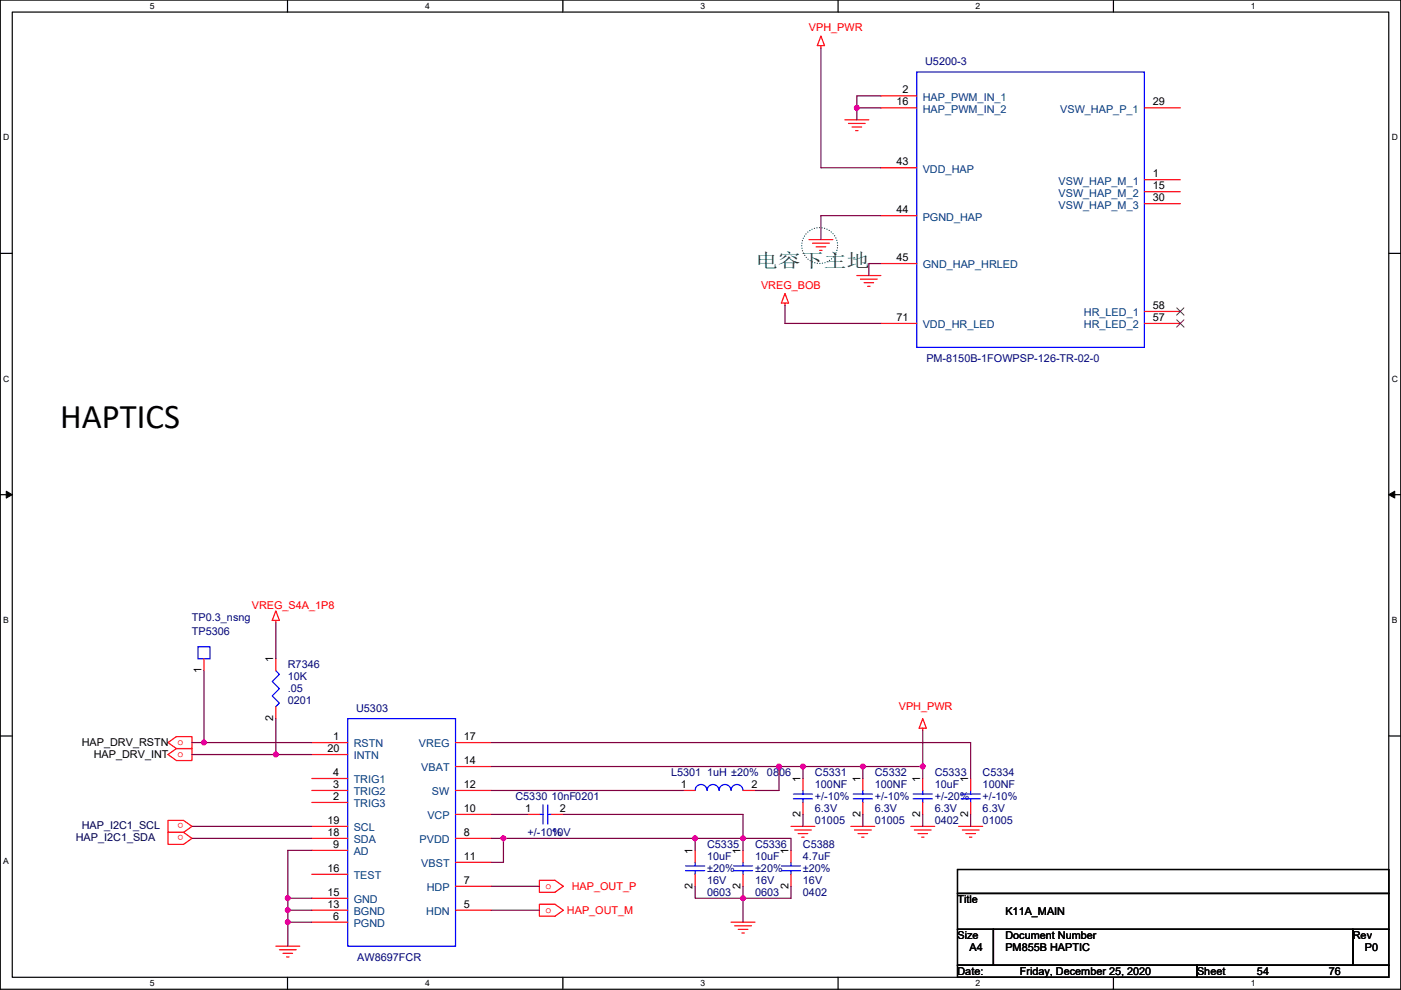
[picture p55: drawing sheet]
<svg xmlns="http://www.w3.org/2000/svg" width="297mm" height="210mm" viewBox="0 0 297 210" stroke-linecap="round" stroke-linejoin="round" font-family="sans-serif">
<defs><g id="words">
<text font-size="7.4" x="12.8" y="90.8">HAPTICS</text>
<text font-size="4.1" fill="#008000" x="160.1" y="56.6">电容下主地</text>
<g font-size="2.3" fill="#f00">
<text x="171.5" y="6.6">VPH_PWR</text>
<text x="161.4" y="61.3">VREG_BOB</text>
<text x="53.4" y="129.1">VREG_S4A_1P8</text>
<text x="190.6" y="150.7">VPH_PWR</text>
<text x="37.7" y="160.6">o</text>
<text x="37.7" y="158.1">o</text>
<text x="38.9" y="177.2" transform="rotate(180 38.9 177.2)">o</text>
<text x="38.9" y="174.6" transform="rotate(180 38.9 174.6)">o</text>
<text x="115.6" y="188.5">o</text>
<text x="121.2" y="188.8">HAP_OUT_P</text>
<text x="115.6" y="193.6">o</text>
<text x="120.2" y="193.8">HAP_OUT_M</text>
</g>
<g font-size="2.3" fill="#000080">
<text x="196.1" y="13.8">U5200-3</text>
<text x="196.4" y="76.8">PM-8150B-1FOWPSP-126-TR-02-0</text>
<text x="40.7" y="131.6">TP0.3_nsng</text>
<text x="40.7" y="134.7">TP5306</text>
<text x="61" y="141.8">R7346</text>
<text x="61" y="144.3">10K</text>
<text x="61" y="146.9">.05</text>
<text x="61" y="149.4">0201</text>
<text x="75.5" y="150.9">U5303</text>
<text x="142.3" y="164.6">L5301 1uH ±20%</text>
<text x="162.6" y="164.6">0806</text>
<text x="172.8" y="164.6">C5331</text>
<text x="172.8" y="167.2">100NF</text>
<text x="185.5" y="164.6">C5332</text>
<text x="185.5" y="167.2">100NF</text>
<text x="198.2" y="164.6">C5333</text>
<text x="198.2" y="167.2">10uF</text>
<text x="208.3" y="164.6">C5334</text>
<text x="208.3" y="167.2">100NF</text>
<text x="109.3" y="169.7">C5330 10nF0201</text>
<text x="172.8" y="172.3">6.3V</text>
<text x="172.8" y="169.7">+/-10%</text>
<text x="185.5" y="172.3">6.3V</text>
<text x="185.5" y="169.7">+/-10%</text>
<text x="198.2" y="172.3">6.3V</text>
<text x="198.2" y="169.7">+/-20%</text>
<text x="208.3" y="172.3">6.3V</text>
<text x="208.3" y="169.7">+/-10%</text>
<text x="111.8" y="177.3">+/-10%</text>
<text x="116.9" y="177.3">10V</text>
<text x="149.9" y="179.9">C5335</text>
<text x="160.1" y="179.9">C5336</text>
<text x="170.2" y="179.9">C5388</text>
<text x="172.8" y="174.8">01005</text>
<text x="185.5" y="174.8">01005</text>
<text x="198.2" y="174.8">0402</text>
<text x="208.3" y="174.8">01005</text>
<text x="149.9" y="182.4">10uF</text>
<text x="149.9" y="185">±20%</text>
<text x="160.1" y="182.4">10uF</text>
<text x="160.1" y="185">±20%</text>
<text x="170.2" y="182.4">4.7uF</text>
<text x="170.2" y="185">±20%</text>
<text x="149.9" y="190">0603</text>
<text x="149.9" y="187.5">16V</text>
<text x="160.1" y="190">0603</text>
<text x="160.1" y="187.5">16V</text>
<text x="170.2" y="190">0402</text>
<text x="170.2" y="187.5">16V</text>
<text x="75.8" y="203.8">AW8697FCR</text>
</g>
<g font-size="2.3">
<text x="190.1" y="22.4">16</text>
<text x="191.3" y="19.8">2</text>
<text x="244.4" y="22.4">29</text>
<text x="190.1" y="35.1">43</text>
<text x="244.4" y="37.6">1</text>
<text x="244.4" y="40.1">15</text>
<text x="190.1" y="45.2">44</text>
<text x="244.4" y="42.7">30</text>
<text x="190.1" y="55.4">45</text>
<text x="244.4" y="65.5">58</text>
<text x="190.1" y="68.1">71</text>
<text x="244.4" y="68.1">57</text>
<text x="42.7" y="142.8" transform="rotate(-90 42.7 142.8)">1</text>
<text x="58" y="140.5" transform="rotate(-90 58 140.5)">1</text>
<text x="58" y="153" transform="rotate(-90 58 153)">2</text>
<text x="17.3" y="158.3">HAP_DRV_RSTN</text>
<text x="19.9" y="160.8">HAP_DRV_INT</text>
<text x="69.4" y="159.5">20</text>
<text x="70.7" y="157">1</text>
<text x="98.4" y="157">17</text>
<text x="70.7" y="164.6">4</text>
<text x="70.7" y="167.1">3</text>
<text x="98.4" y="162.1">14</text>
<text x="98.4" y="167.1">12</text>
<text x="144.3" y="167.1">1</text>
<text x="159.3" y="167.1">2</text>
<text x="169.7" y="165.9" transform="rotate(-90 169.7 165.9)">1</text>
<text x="182.4" y="165.9" transform="rotate(-90 182.4 165.9)">1</text>
<text x="195.1" y="165.9" transform="rotate(-90 195.1 165.9)">1</text>
<text x="205.3" y="165.9" transform="rotate(-90 205.3 165.9)">1</text>
<text x="70.7" y="169.7">2</text>
<text x="98.4" y="172.2">10</text>
<text x="111.3" y="172.2">1</text>
<text x="118.7" y="172.2">2</text>
<text x="169.7" y="173.3" transform="rotate(-90 169.7 173.3)">2</text>
<text x="182.4" y="173.3" transform="rotate(-90 182.4 173.3)">2</text>
<text x="195.1" y="173.3" transform="rotate(-90 195.1 173.3)">2</text>
<text x="205.3" y="173.3" transform="rotate(-90 205.3 173.3)">2</text>
<text x="69.4" y="174.8">19</text>
<text x="69.4" y="177.3">18</text>
<text x="70.7" y="179.8">9</text>
<text x="98.4" y="177.3">8</text>
<text x="69.4" y="184.9">16</text>
<text x="98.4" y="182.4">11</text>
<text x="146.9" y="181.1" transform="rotate(-90 146.9 181.1)">1</text>
<text x="157" y="181.1" transform="rotate(-90 157 181.1)">1</text>
<text x="167.2" y="181.1" transform="rotate(-90 167.2 181.1)">1</text>
<text x="69.4" y="190">15</text>
<text x="98.4" y="187.5">7</text>
<text x="146.9" y="188.5" transform="rotate(-90 146.9 188.5)">2</text>
<text x="157" y="188.5" transform="rotate(-90 157 188.5)">2</text>
<text x="167.2" y="188.5" transform="rotate(-90 167.2 188.5)">2</text>
<text x="203" y="191.6">Title</text>
<text x="69.4" y="192.5">13</text>
<text x="70.7" y="195.1">6</text>
<text x="98.4" y="192.5">5</text>
<text x="213.2" y="194.1">K11A_MAIN</text>
<text x="203" y="199.2">Size</text>
<text x="205.5" y="201.7">A4</text>
<text x="213.2" y="199.2">Document Number</text>
<text x="213.2" y="201.7">PM855B HAPTIC</text>
<text x="286.8" y="199.2">Rev</text>
<text x="289.4" y="201.7">P0</text>
<text x="203" y="206.8">Date:</text>
<text x="216.2" y="206.8">Friday, December 25, 2020</text>
<text x="253.8" y="206.8">Sheet</text>
<text x="266.5" y="206.8">54</text>
<text x="281.7" y="206.8">76</text>
</g>
<g font-size="2.3" fill="#004080">
<text x="195.6" y="21.4">HAP_PWM_IN_1</text>
<text x="195.6" y="23.9">HAP_PWM_IN_2</text>
<text x="224.8" y="23.9">VSW_HAP_P_1</text>
<text x="195.6" y="36.6">VDD_HAP</text>
<text x="224.4" y="39.2">VSW_HAP_M_1</text>
<text x="224.4" y="41.7">VSW_HAP_M_2</text>
<text x="195.6" y="46.8">PGND_HAP</text>
<text x="224.4" y="44.2">VSW_HAP_M_3</text>
<text x="195.6" y="56.9">GND_HAP_HRLED</text>
<text x="195.6" y="69.6">VDD_HR_LED</text>
<text x="229.8" y="67.1">HR_LED_1</text>
<text x="229.8" y="69.6">HR_LED_2</text>
<text x="75" y="158.5">RSTN</text>
<text x="75" y="161.1">INTN</text>
<text x="88.8" y="158.5">VREG</text>
<text x="75" y="166.2">TRIG1</text>
<text x="89.3" y="163.6">VBAT</text>
<text x="75" y="168.7">TRIG2</text>
<text x="75" y="171.2">TRIG3</text>
<text x="90.6" y="173.8">VCP</text>
<text x="91.6" y="168.7">SW</text>
<text x="75" y="176.3">SCL</text>
<text x="75" y="178.9">SDA</text>
<text x="89" y="178.9">PVDD</text>
<text x="75" y="181.4">AD</text>
<text x="89.3" y="183.9">VBST</text>
<text x="75" y="186.5">TEST</text>
<text x="75" y="191.6">GND</text>
<text x="90.5" y="189">HDP</text>
<text x="75" y="194.1">BGND</text>
<text x="75" y="196.6">PGND</text>
<text x="90.4" y="194.1">HDN</text>
</g>
<g font-size="2.3" fill="#000040">
<text x="16.1" y="178.4">HAP_I2C1_SDA</text>
<text x="17.3" y="175.8">HAP_I2C1_SCL</text>
</g>
<g font-size="1.8">
<text x="31.8" y="1.9">5</text>
<text x="90.1" y="1.9">4</text>
<text x="148.5" y="1.9">3</text>
<text x="206.9" y="1.9">2</text>
<text x="265.2" y="1.9">1</text>
<text x=".7" y="29.8">D</text>
<text x="295.1" y="29.8">D</text>
<text x=".7" y="81">C</text>
<text x="295.1" y="81">C</text>
<text x=".7" y="132.1">B</text>
<text x="295.1" y="132.1">B</text>
<text x=".7" y="183.3">A</text>
<text x="31.8" y="209.2">5</text>
<text x="90.1" y="209.2">4</text>
<text x="148.5" y="209.2">3</text>
<text x="206.9" y="209.2">2</text>
<text x="265.2" y="209.2">1</text>
</g>
</g></defs>
<path d="M.1 0h296.9v209.8h-296.9zM2.6 2.6h291.8v204.7h-291.8z" fill="none" stroke="#000" stroke-width=".25"/>
<g fill="#fff">
<path d="M31.8 .3h1v2h-1z"/>
<path d="M31.8 207.5h1v2.1h-1z"/>
</g>
<path d="M61 0v2.6M61 207.3v2.5" fill="none" stroke="#000" stroke-width=".25"/>
<g fill="#fff">
<path d="M90.1 .3h1v2h-1z"/>
<path d="M90.1 207.5h1v2.1h-1z"/>
</g>
<path d="M119.3 0v2.6M119.3 207.3v2.5" fill="none" stroke="#000" stroke-width=".25"/>
<g fill="#fff">
<path d="M148.5 .3h1v2h-1z"/>
<path d="M148.5 207.5h1v2.1h-1z"/>
</g>
<path d="M177.7 0v2.6M177.7 207.3v2.5" fill="none" stroke="#000" stroke-width=".25"/>
<g fill="#fff">
<path d="M206.9 .3h1v2h-1z"/>
<path d="M206.9 207.5h1v2.1h-1z"/>
</g>
<path d="M236.1 0v2.6M236.1 207.3v2.5" fill="none" stroke="#000" stroke-width=".25"/>
<g fill="#fff">
<path d="M265.2 .3h1v2h-1z"/>
<path d="M265.2 207.5h1v2.1h-1z"/>
<path d="M.7 28.2h1.3v2h-1.3z"/>
<path d="M295.1 28.2h1.3v2h-1.3z"/>
<path d="M.7 79.3h1.3v2.1h-1.3z"/>
<path d="M295.1 79.3h1.3v2.1h-1.3z"/>
</g>
<path d="M.1 53.7h2.5M294.4 53.7h2.6" fill="none" stroke="#000" stroke-width=".25"/>
<g fill="#fff">
<path d="M.7 130.5h1.2v2h-1.2z"/>
<path d="M295.1 130.5h1.2v2h-1.2z"/>
</g>
<path d="M.1 104.9h2.5M294.4 104.9h2.6" fill="none" stroke="#000" stroke-width=".25"/>
<path d="M1.3 104.2l1.3 .7-1.3 .7zM294.4 104.9l1.3-.7v1.4z" fill="#000" stroke="#000" stroke-width=".21"/>
<path d="M.7 181.7h1.2v2h-1.2z" fill="#fff"/>
<path d="M.1 156.1h2.5M294.4 156.1h2.6M203 184.4h91.4v5.1h-91.4zM203 189.5h91.4v7.6h-91.4zM203 197.1h7.6v7.6h-7.6zM210.6 197.1h76.2v7.6h-76.2zM286.8 197.1h7.6v7.6h-7.6zM203 204.7h50.8v2.6h-50.8zM253.8 204.7h40.6v2.6h-40.6z" fill="none" stroke="#000" stroke-width=".25"/>
<circle cx="173.8" cy="52.1" r="3.8" fill="none" stroke="#008000" stroke-width=".25" stroke-dasharray="0 .5"/>
<g fill="none" stroke="#f00" stroke-width=".25">
<path d="M174 7.6l.8 2.1h-1.5zM174 9.7v.5M179.1 25.4h5.1M179.9 26.2h3.5M180.7 26.9h2M181.4 27.7h.5M186.8 20.3h7.6M186.8 22.9h7.6M186.8 35.6h7.6M242.6 22.9h7.7M242.6 38.1h7.7M171.5 50.8h5.1"/>
<path d="M172.3 51.6h3.5M173 52.3h2.1M173.8 53.1h.5M181.7 58.4h5M182.4 59.2h3.6M183.2 60h2M186.8 45.7h7.6M186.8 55.9h7.6M242.6 40.7h7.7M242.6 43.2h7.7M166.4 62.3l.8 2h-1.5zM166.4 64.3v.5"/>
<path d="M184 60.7h.5M186.8 68.6h7.6M242.6 66.1h7.7M242.6 68.6h7.7M43.2 139.7v2.6M58.5 129.6l.7 2h-1.5zM58.5 131.6v.5M58.5 139.7v2.6M35.6 157.5l1.8-1.3h3.3v2.6h-3.3zM58.5 149.9v2.5M66.1 157.5h7.6M96.6 157.5h7.6"/>
<path d="M195.6 152.4l.8 2.1h-1.5zM195.6 154.5v.5M35.6 160l1.8-1.2h3.3v2.5h-3.3zM35.6 176.6h3.3l1.8 1.2-1.8 1.3h-3.3zM35.6 174h3.3l1.8 1.3-1.8 1.3h-3.3zM66.1 160h7.6M66.1 165.1h7.6M66.1 167.7h7.6M66.1 170.2h7.6M66.1 175.3h7.6M66.1 177.8h7.6M96.6 162.6h7.6"/>
<path d="M96.6 167.7h7.6M96.6 172.7h7.6M96.6 177.8h7.6M111.8 172.7h2.6M116.9 172.7h2.5M144.8 167.7h2.6M157.5 167.7h2.6M167.7 175.3h5.1M168.5 176h3.5M169.2 176.8h2.1M170 177.6h.5M170.2 165.1v2.6"/>
<path d="M170.2 170.2v2.5M180.4 175.3h5.1M181.2 176h3.5M181.9 176.8h2.1M182.7 177.6h.5M182.9 165.1v2.6M182.9 170.2v2.5M193.1 175.3h5.1M193.9 176h3.5M194.6 176.8h2.1M195.4 177.6h.5M195.6 165.1v2.6"/>
<path d="M195.6 170.2v2.5M203.3 175.3h5M204 176h3.6M204.8 176.8h2M205.5 177.6h.6M205.8 165.1v2.6M205.8 170.2v2.5M66.1 180.4h7.6M66.1 185.4h7.6M66.1 190.5h7.6M66.1 193.1h7.6M66.1 195.6h7.6"/>
<path d="M96.6 182.9h7.6M96.6 188h7.6M96.6 193.1h7.6M114.4 186.7h3.3l1.7 1.3-1.7 1.3h-3.3zM114.4 191.8h3.3l1.7 1.3-1.7 1.2h-3.3zM147.4 180.4v2.5M147.4 185.4v2.6M155 195.6h5.1M155.8 196.4h3.5M156.5 197.1h2.1M157.3 197.9h.5M157.5 180.4v2.5"/>
<path d="M157.5 185.4v2.6M167.7 180.4v2.5M167.7 185.4v2.6M58.5 200.7h5.1M59.2 201.4h3.6M60 202.2h2M60.8 203h.5"/>
</g>
<g fill="none" stroke="#00f" stroke-width=".25">
<path d="M194.4 15.3h48.2v58.4h-48.2zM42 137.2h2.5v2.5h-2.5zM58.5 142.3l.7 .7-1.5 1.5 1.5 1.6-1.5 1.5 1.5 1.5-.7 .8M73.7 152.4h22.9v48.3h-22.9zM114.4 172.7h.7M115.1 170.7v4.1M116.1 170.7v4.1M116.1 172.7h.8M147.4 167.6a1.26 1.26 0 0 1 1.2-1.2 1.26 1.26 0 0 1 1.3 1.2 1.27 1.27 0 0 1 1.3-1.2 1.27 1.27 0 0 1 1.2 1.2 1.27 1.27 0 0 1 1.3-1.2 1.27 1.27 0 0 1 1.3 1.2 1.27 1.27 0 0 1 1.2-1.2 1.27 1.27 0 0 1 1.3 1.2M168.2 168.4h4.1M168.2 169.4h4.1M170.2 167.7v.7"/>
<path d="M170.2 169.4v.8M180.9 168.4h4.1M180.9 169.4h4.1M182.9 167.7v.7M182.9 169.4v.8M193.6 168.4h4.1M193.6 169.4h4.1M195.6 167.7v.7M195.6 169.4v.8M203.8 168.4h4M203.8 169.4h4M205.8 167.7v.7"/>
<path d="M205.8 169.4v.8M145.3 183.7h4.1M145.3 184.7h4.1M147.4 182.9v.8M147.4 184.7v.7M155.5 183.7h4.1M155.5 184.7h4.1M157.5 182.9v.8M157.5 184.7v.7M165.7 183.7h4M165.7 184.7h4M167.7 182.9v.8"/>
<path d="M167.7 184.7v.7"/>
</g>
<path d="M249.5 65.3l1.5 1.5M249.5 67.8l1.5 1.6M251 65.3l-1.5 1.5M251 67.8l-1.5 1.6" fill="none" stroke="#804000" stroke-width=".21"/>
<g fill="none" stroke="#800040" stroke-width=".25">
<path d="M174 10.2v25.4h12.7M181.7 22.9v2.5M186.7 20.3h-5v2.6h5.1M186.7 45.7h-12.7v5.1M186.8 55.9h-2.6v2.5M166.4 64.8v3.8h20.4M58.5 132.1v7.6M40.7 157.5h2.5M43.2 142.3v15.2h22.9M58.5 152.4v7.6M104.2 157.5h101.6v7.6M195.6 155v7.6"/>
<path d="M40.7 177.8h25.4M40.7 160h17.8M40.7 175.3h25.4M58.5 160h7.6M104.2 162.6h61M104.2 172.7h7.6M104.2 177.8h2.5M104.2 167.7h40.6M106.7 177.8h40.7M106.7 177.8v5.1h-2.5M119.4 172.7h38.1v5.1M147.4 177.8v2.6"/>
<path d="M147.4 177.8h10.1M157.5 177.8v2.6M157.5 177.8h10.2v2.6M165.2 162.6v5.1h-5.1M165.2 162.6h5M170.2 162.6h12.7M170.2 162.6v2.5M170.2 172.7v2.6M182.9 162.6h12.7M182.9 162.6v2.5M182.9 172.7v2.6M195.6 162.6v2.5"/>
<path d="M195.6 172.7v2.6M205.8 172.7v2.6M61 195.6v5.1M61 193.1v2.5M61 190.5v2.6M61 195.6h5.1M61 193.1h5.1M61 190.5h5.1M66.1 180.4h-5.1v10.1M104.2 193.1h10.2M104.2 188h10.2M147.4 188v2.5h10.1"/>
<path d="M157.5 188v2.5M157.5 190.5v5.1M167.7 188v2.5h-10.2"/>
</g>
<g fill="#f0f" stroke="#f0f" stroke-width=".25">
<circle cx="181.7" cy="22.9" r=".5"/>
<circle cx="165.1" cy="162.6" r=".5"/>
<circle cx="182.9" cy="162.6" r=".5"/>
<circle cx="170.2" cy="162.6" r=".5"/>
<circle cx="195.6" cy="162.6" r=".5"/>
<circle cx="157.5" cy="177.8" r=".5"/>
<circle cx="147.4" cy="177.8" r=".5"/>
<circle cx="106.7" cy="177.8" r=".5"/>
<circle cx="61" cy="195.6" r=".5"/>
<circle cx="61" cy="193" r=".5"/>
<circle cx="61" cy="190.5" r=".5"/>
<circle cx="43.2" cy="157.5" r=".5"/>
<circle cx="58.5" cy="160" r=".5"/>
<circle cx="157.5" cy="190.5" r=".5"/>
</g>
<use href="#words"/>
</svg>
